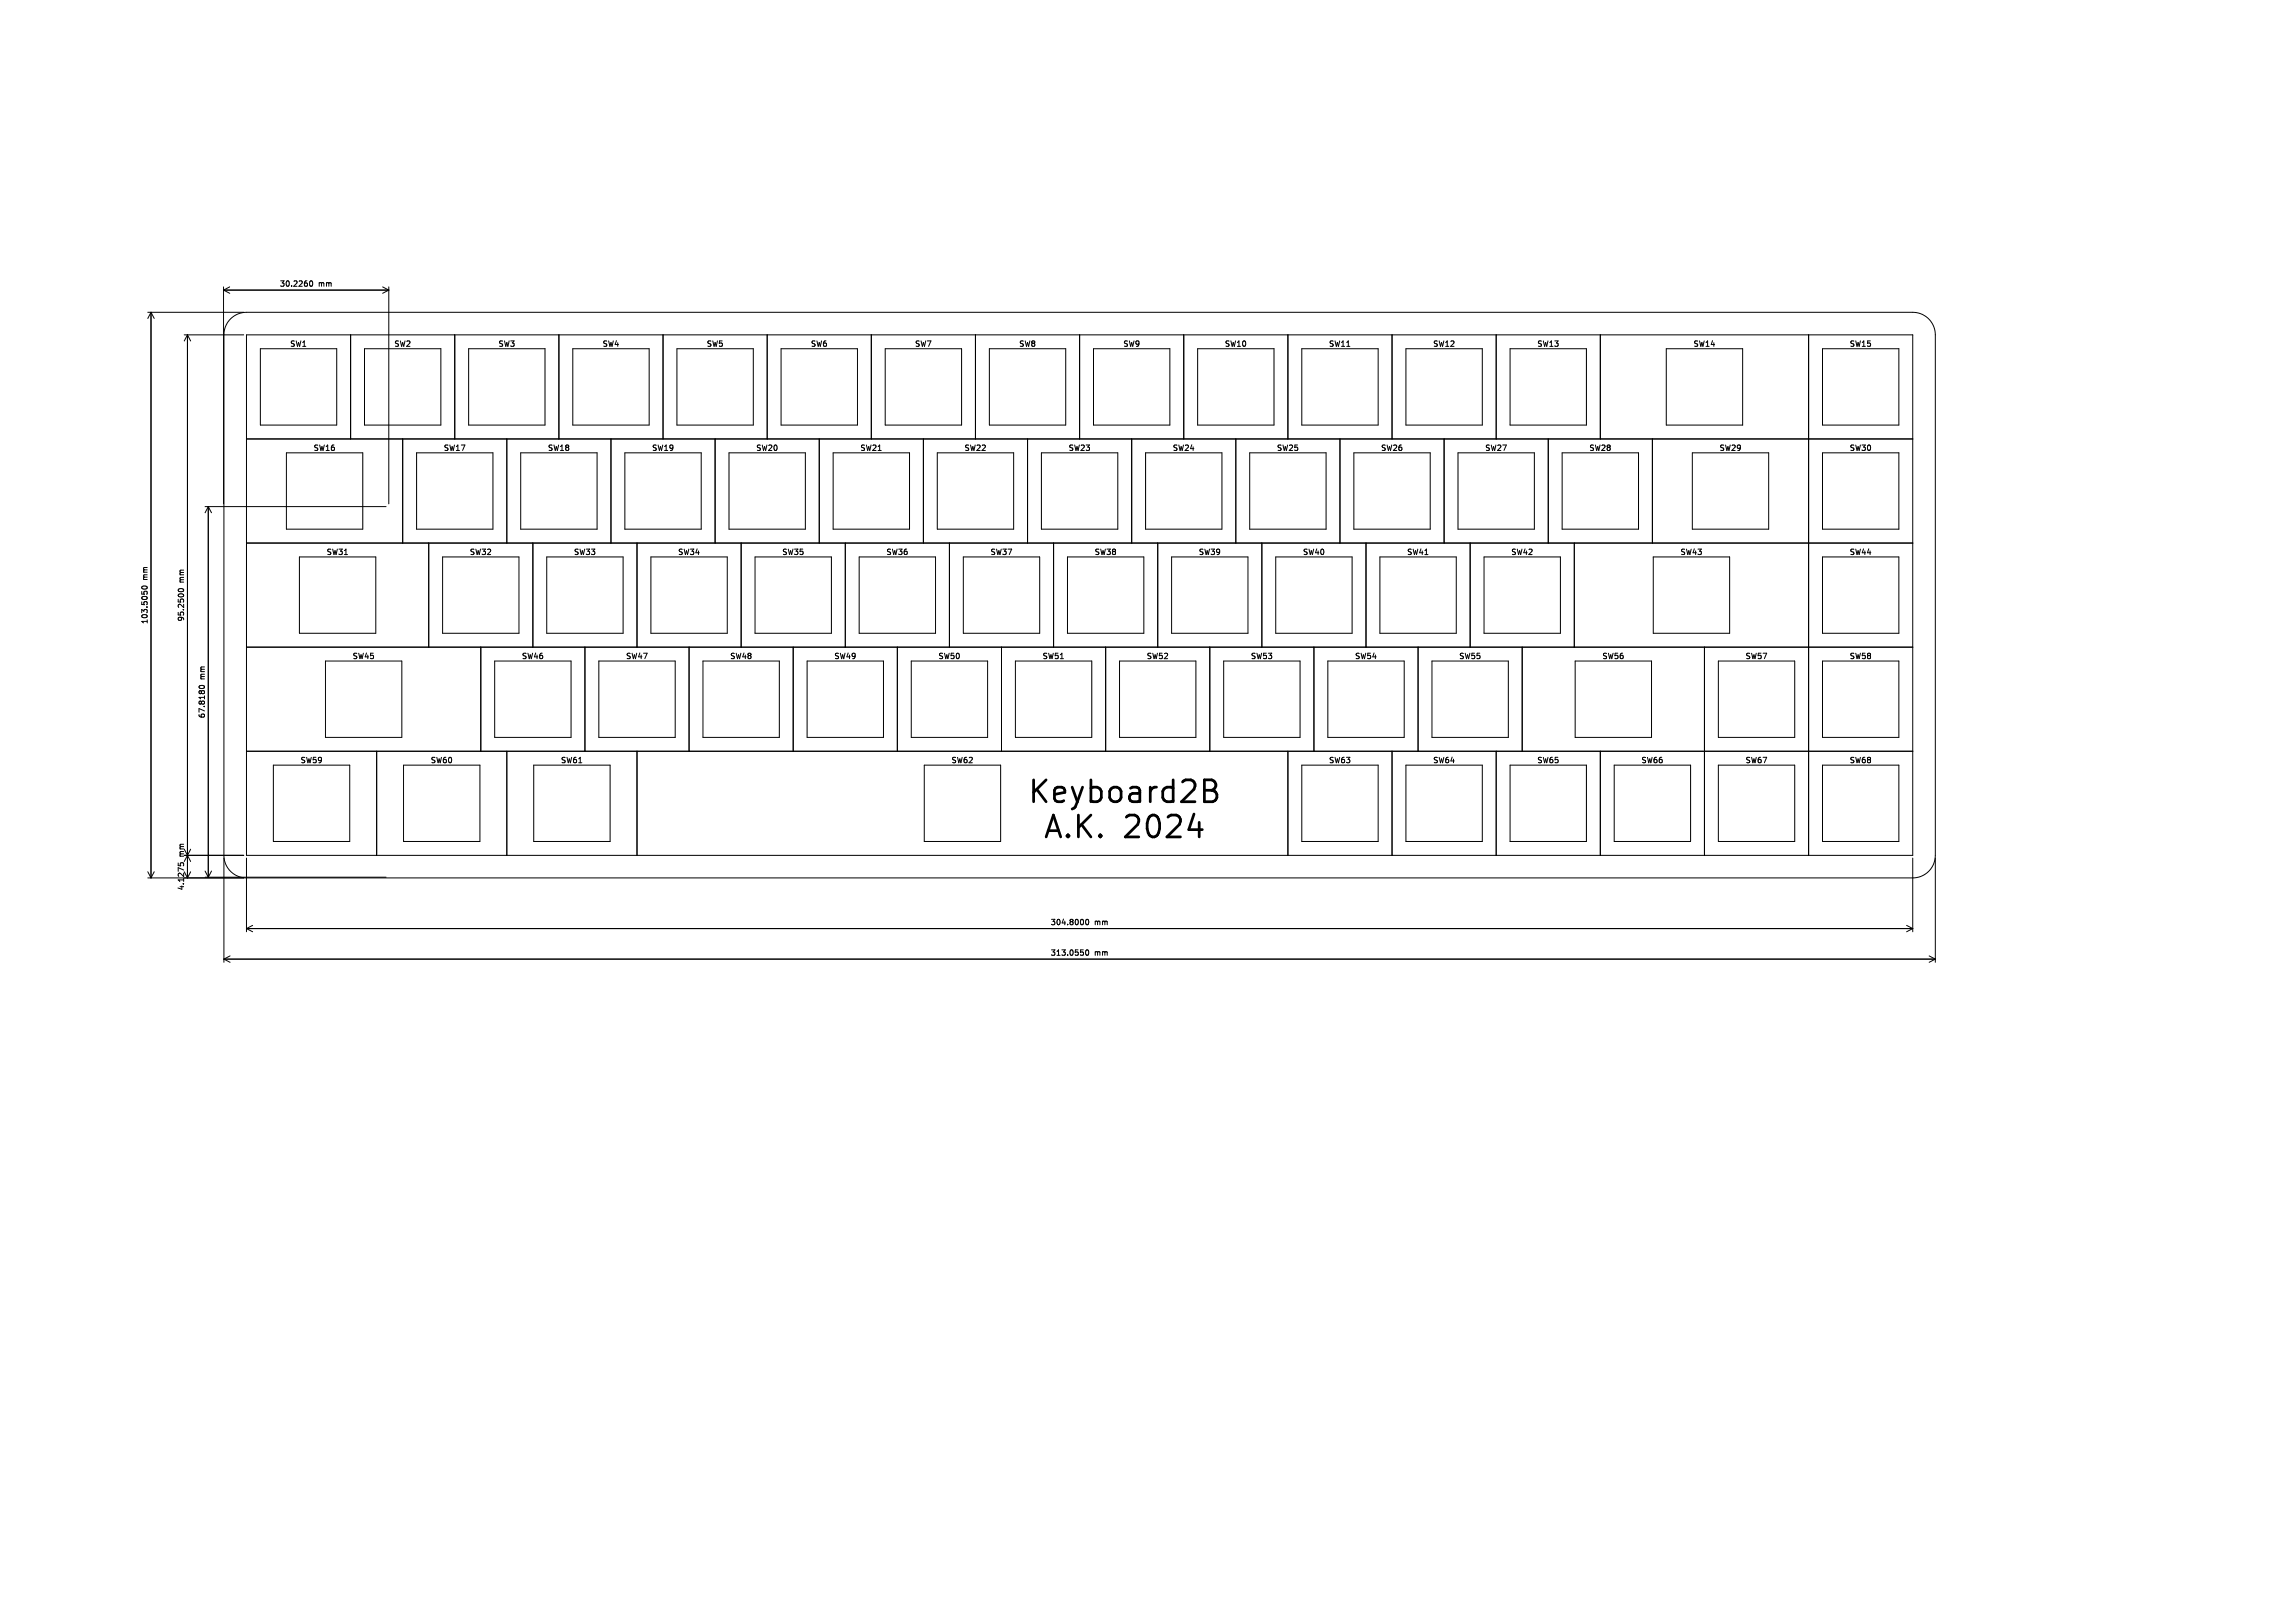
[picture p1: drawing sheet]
<svg xmlns="http://www.w3.org/2000/svg" width="420mm" height="297mm" viewBox="0 0 420 297" stroke-linecap="round" stroke-linejoin="round" font-family="sans-serif">
<defs><g id="words">
<g font-size="5.6">
<text x="187.8" y="147.2">Keyboard2B</text>
<text x="190.6" y="153.7">A.K.</text>
<text x="205.6" y="153.7">2024</text>
</g>
<g font-size="1.4">
<text x="51.1" y="52.7">30.2260</text>
<text x="58.3" y="52.7">mm</text>
<text x="53" y="63.7">SW1</text>
<text x="72" y="63.7">SW2</text>
<text x="91.1" y="63.7">SW3</text>
<text x="110.1" y="63.7">SW4</text>
<text x="129.2" y="63.7">SW5</text>
<text x="148.2" y="63.7">SW6</text>
<text x="167.3" y="63.7">SW7</text>
<text x="186.3" y="63.7">SW8</text>
<text x="205.4" y="63.7">SW9</text>
<text x="223.9" y="63.7">SW10</text>
<text x="243" y="63.7">SW11</text>
<text x="262" y="63.7">SW12</text>
<text x="281.1" y="63.7">SW13</text>
<text x="309.7" y="63.7">SW14</text>
<text x="338.2" y="63.7">SW15</text>
<text x="57.2" y="82.7">SW16</text>
<text x="81.1" y="82.7">SW17</text>
<text x="100.1" y="82.7">SW18</text>
<text x="119.2" y="82.7">SW19</text>
<text x="138.2" y="82.7">SW20</text>
<text x="157.3" y="82.7">SW21</text>
<text x="176.3" y="82.7">SW22</text>
<text x="195.4" y="82.7">SW23</text>
<text x="214.4" y="82.7">SW24</text>
<text x="233.5" y="82.7">SW25</text>
<text x="252.5" y="82.7">SW26</text>
<text x="271.6" y="82.7">SW27</text>
<text x="290.6" y="82.7">SW28</text>
<text x="314.4" y="82.7">SW29</text>
<text x="338.2" y="82.7">SW30</text>
<text x="59.6" y="101.8">SW31</text>
<text x="85.8" y="101.8">SW32</text>
<text x="104.9" y="101.8">SW33</text>
<text x="123.9" y="101.8">SW34</text>
<text x="143" y="101.8">SW35</text>
<text x="162" y="101.8">SW36</text>
<text x="181.1" y="101.8">SW37</text>
<text x="200.1" y="101.8">SW38</text>
<text x="219.2" y="101.8">SW39</text>
<text x="238.2" y="101.8">SW40</text>
<text x="257.3" y="101.8">SW41</text>
<text x="276.3" y="101.8">SW42</text>
<text x="307.3" y="101.8">SW43</text>
<text x="338.2" y="101.8">SW44</text>
<text x="27.2" y="106.2" transform="rotate(-90 27.2 106.2)">mm</text>
<text x="33.9" y="106.6" transform="rotate(-90 33.9 106.6)">mm</text>
<text x="33.9" y="113.8" transform="rotate(-90 33.9 113.8)">95.2500</text>
<text x="27.2" y="114.3" transform="rotate(-90 27.2 114.3)">103.5050</text>
<text x="37.7" y="124.4" transform="rotate(-90 37.7 124.4)">mm</text>
<text x="64.4" y="120.8">SW45</text>
<text x="95.3" y="120.8">SW46</text>
<text x="114.4" y="120.8">SW47</text>
<text x="133.4" y="120.8">SW48</text>
<text x="152.5" y="120.8">SW49</text>
<text x="171.5" y="120.8">SW50</text>
<text x="190.6" y="120.8">SW51</text>
<text x="209.6" y="120.8">SW52</text>
<text x="228.7" y="120.8">SW53</text>
<text x="247.7" y="120.8">SW54</text>
<text x="266.8" y="120.8">SW55</text>
<text x="293" y="120.8">SW56</text>
<text x="319.2" y="120.8">SW57</text>
<text x="338.2" y="120.8">SW58</text>
<text x="37.7" y="131.6" transform="rotate(-90 37.7 131.6)">67.8180</text>
<text x="54.9" y="139.9">SW59</text>
<text x="78.7" y="139.9">SW60</text>
<text x="102.5" y="139.9">SW61</text>
<text x="173.9" y="139.9">SW62</text>
<text x="243" y="139.9">SW63</text>
<text x="262" y="139.9">SW64</text>
<text x="281.1" y="139.9">SW65</text>
<text x="300.1" y="139.9">SW66</text>
<text x="319.2" y="139.9">SW67</text>
<text x="338.2" y="139.9">SW68</text>
<text x="33.9" y="156.8" transform="rotate(-90 33.9 156.8)">mm</text>
<text x="33.9" y="163" transform="rotate(-90 33.9 163)">4.1275</text>
<text x="192.1" y="169.5">304.8000</text>
<text x="200.2" y="169.5">mm</text>
<text x="192.1" y="175.1">313.0550</text>
<text x="200.2" y="175.1">mm</text>
</g>
</g></defs>
<g fill="none" stroke="#000" stroke-width=".18">
<path d="M27 57.2h17.6M27.6 57.2v103.5M27.6 57.2l.6 1.1M27.6 57.2l-.6 1.1M40.9 52.5v39.7M40.9 53.1h30.2M40.9 53.1l1.1 .6M42 52.5l-1.1 .6M42.2 58.4a4.1 4.1 0 0 1 2.9-1.2h304.8a4.1 4.1 0 0 1 4.1 4.1v95.2a4.1 4.1 0 0 1-4.1 4.2h-304.8a4.1 4.1 0 0 1-4.1-4.2v-95.2a4.1 4.1 0 0 1 1.2-2.9zM56.7 51.5l.2-.1a.53 .53 0 0 1 .3 .5 .53 .53 0 0 1-.3 .5l-.3-.4zM70 52.5l1.1 .6M71.1 52.5v39.7"/>
<path d="M71.1 53.1l-1.1 .6M33.7 61.3h10.9M34.3 61.3v99.4l.6-1.2M34.3 61.3l.6 1.1M34.3 61.3l-.6 1.1M45.1 61.3h304.8v95.2h-304.8zM47.6 63.8h14v14h-14zM64.1 61.3v19M66.7 63.8h13.9v14h-13.9zM83.2 61.3v19M85.7 63.8h14v14h-14zM102.2 61.3v19"/>
<path d="M104.8 63.8h13.9v14h-13.9zM121.3 61.3v19M123.8 63.8h14v14h-14zM140.3 61.3v19M142.9 63.8h13.9v14h-13.9zM159.4 61.3v19M161.9 63.8h14v14h-14zM178.4 61.3v19M181 63.8h13.9v14h-13.9zM197.5 61.3v19M200 63.8h14v14h-14zM216.5 61.3v19"/>
<path d="M219.1 63.8h13.9v14h-13.9zM235.6 61.3v19M238.1 63.8h14v14h-14zM254.6 61.3v19M257.2 63.8h13.9v14h-13.9zM273.7 61.3v19M276.2 63.8h14v14h-14zM292.7 61.3v19M304.8 63.8h14v14h-14zM330.8 61.3v95.2M333.4 63.8h13.9v14h-13.9zM37.5 92.7h33.1"/>
<path d="M38.1 92.7v67.8M38.1 92.7l.6 1.1M38.1 92.7l-.6 1.1M45.1 80.3h304.8M45.1 99.4h304.8M52.4 82.9h14v13.9h-14zM73.7 80.3v19.1M76.2 82.9h14v13.9h-14zM78.4 99.4v19M92.7 80.3v19.1M95.2 82.9h14v13.9h-14zM97.5 99.4v19"/>
<path d="M111.8 80.3v19.1M114.3 82.9h14v13.9h-14zM116.5 99.4v19M130.8 80.3v19.1M133.3 82.9h14v13.9h-14zM135.6 99.4v19M149.9 80.3v19.1M152.4 82.9h14v13.9h-14zM154.6 99.4v19M168.9 80.3v19.1M171.4 82.9h14v13.9h-14zM173.7 99.4v19"/>
<path d="M188 80.3v19.1M190.5 82.9h14v13.9h-14zM192.7 99.4v19M207 80.3v19.1M209.5 82.9h14v13.9h-14zM211.8 99.4v19M226.1 80.3v19.1M228.6 82.9h14v13.9h-14zM230.8 99.4v19M245.1 80.3v19.1M247.6 82.9h14v13.9h-14zM249.9 99.4v19"/>
<path d="M264.2 80.3v19.1M266.7 82.9h14v13.9h-14zM268.9 99.4v19M283.2 80.3v19.1M285.7 82.9h14v13.9h-14zM288 99.4v19M302.3 80.3v19.1M309.6 82.9h13.9v13.9h-13.9zM333.4 82.9h13.9v13.9h-13.9zM26 107.3a.48 .48 0 0 1 .6-.1 .48 .48 0 0 1 .3 .5 .49 .49 0 0 1-.6 .2 .49 .49 0 0 1-.3-.5zM32.7 107.8a.48 .48 0 0 1 .5-.1 .48 .48 0 0 1 .3 .4 .49 .49 0 0 1-.5 .3 .49 .49 0 0 1-.4-.5zM45.1 118.4h304.8"/>
<path d="M54.8 101.9h13.9v14h-13.9zM81 101.9h13.9v14h-13.9zM87.9 118.4v19.1M100 101.9h14v14h-14zM107 118.4v19.1M119.1 101.9h13.9v14h-13.9zM126 118.4v19.1M138.1 101.9h14v14h-14zM145.1 118.4v19.1M157.2 101.9h13.9v14h-13.9zM164.1 118.4v19.1M176.2 101.9h14v14h-14z"/>
<path d="M183.2 118.4v19.1M195.3 101.9h13.9v14h-13.9zM202.2 118.4v19.1M214.3 101.9h14v14h-14zM221.3 118.4v19.1M233.4 101.9h13.9v14h-13.9zM240.3 118.4v19.1M252.4 101.9h14v14h-14zM259.4 118.4v19.1M271.5 101.9h13.9v14h-13.9zM278.4 118.4v19.1M302.4 101.9h14v14h-14z"/>
<path d="M311.8 118.4v38.1M333.4 101.9h13.9v14h-13.9zM36.5 125.5a.48 .48 0 0 1 .6-.1 .48 .48 0 0 1 .3 .5 .49 .49 0 0 1-.6 .2 .49 .49 0 0 1-.3-.5zM45.1 137.5h304.8M59.5 121h14v13.9h-14zM68.9 137.5v19M90.5 121h14v13.9h-14zM92.7 137.5v19M109.5 121h14v13.9h-14zM116.5 137.5v19M128.6 121h14v13.9h-14zM147.6 121h14v13.9h-14z"/>
<path d="M166.7 121h14v13.9h-14zM185.7 121h14v13.9h-14zM204.8 121h14v13.9h-14zM223.8 121h14v13.9h-14zM235.6 137.5v19M242.9 121h14v13.9h-14zM254.6 137.5v19M261.9 121h14v13.9h-14zM273.7 137.5v19M288.1 121h14v13.9h-14zM292.7 137.5v19M314.3 121h14v13.9h-14z"/>
<path d="M333.4 121h13.9v13.9h-13.9zM27 159.5l.6 1.2M28.2 159.5l-.6 1.2M32.6 157.9v.5M33 158.4v-.3l.2-.2 .3 .1v.4M33.7 156.5h10.9M34.3 156.5l.6 1.2M34.9 155.4l-1.2 2.3M37.5 159.4l.6 1.1M38.7 159.4l-.6 1.1M41 157v19.1M45.1 157v13.5"/>
<path d="M50 140h14v14h-14zM73.8 140h14v14h-14zM97.6 140h14v14h-14zM169.1 140h13.9v14h-13.9zM238.1 140h14v14h-14zM257.2 140h13.9v14h-13.9zM276.2 140h14v14h-14zM295.3 140h13.9v14h-13.9zM314.3 140h14v14h-14zM333.4 140h13.9v14h-13.9zM349.9 157v13.5M354 157v19.1"/>
<path d="M27 160.7h17.6M37.5 160.5h33.1M41 175.5h313M41 175.5l1.1 .6M42.1 174.9l-1.1 .6M45.1 169.9h304.8M45.1 169.9l1.1 .6M46.2 169.3l-1.1 .6M198.7 173.9l.1-.1a.53 .53 0 0 1 .4 .5 .53 .53 0 0 1-.4 .5 .66 .66 0 0 1-.1-.9zM198.7 168.3l.1-.1a.53 .53 0 0 1 .4 .5 .53 .53 0 0 1-.4 .5 .66 .66 0 0 1-.1-.9zM348.8 169.3l1.1 .6M349.9 169.9l-1.1 .6"/>
<path d="M352.9 174.9l1.1 .6M354 175.5l-1.1 .6"/>
</g>
<path d="M217.5 151.8h2.4M220.3 142.7h1.3a.97 .97 0 0 1 .8 1 .97 .97 0 0 1-.8 .9 1.06 1.06 0 0 1 1 1 1.06 1.06 0 0 1-.8 1.1h-1.5zM220.3 144.6h1.3" fill="none" stroke="#000" stroke-width=".5"/>
<use href="#words"/>
</svg>
